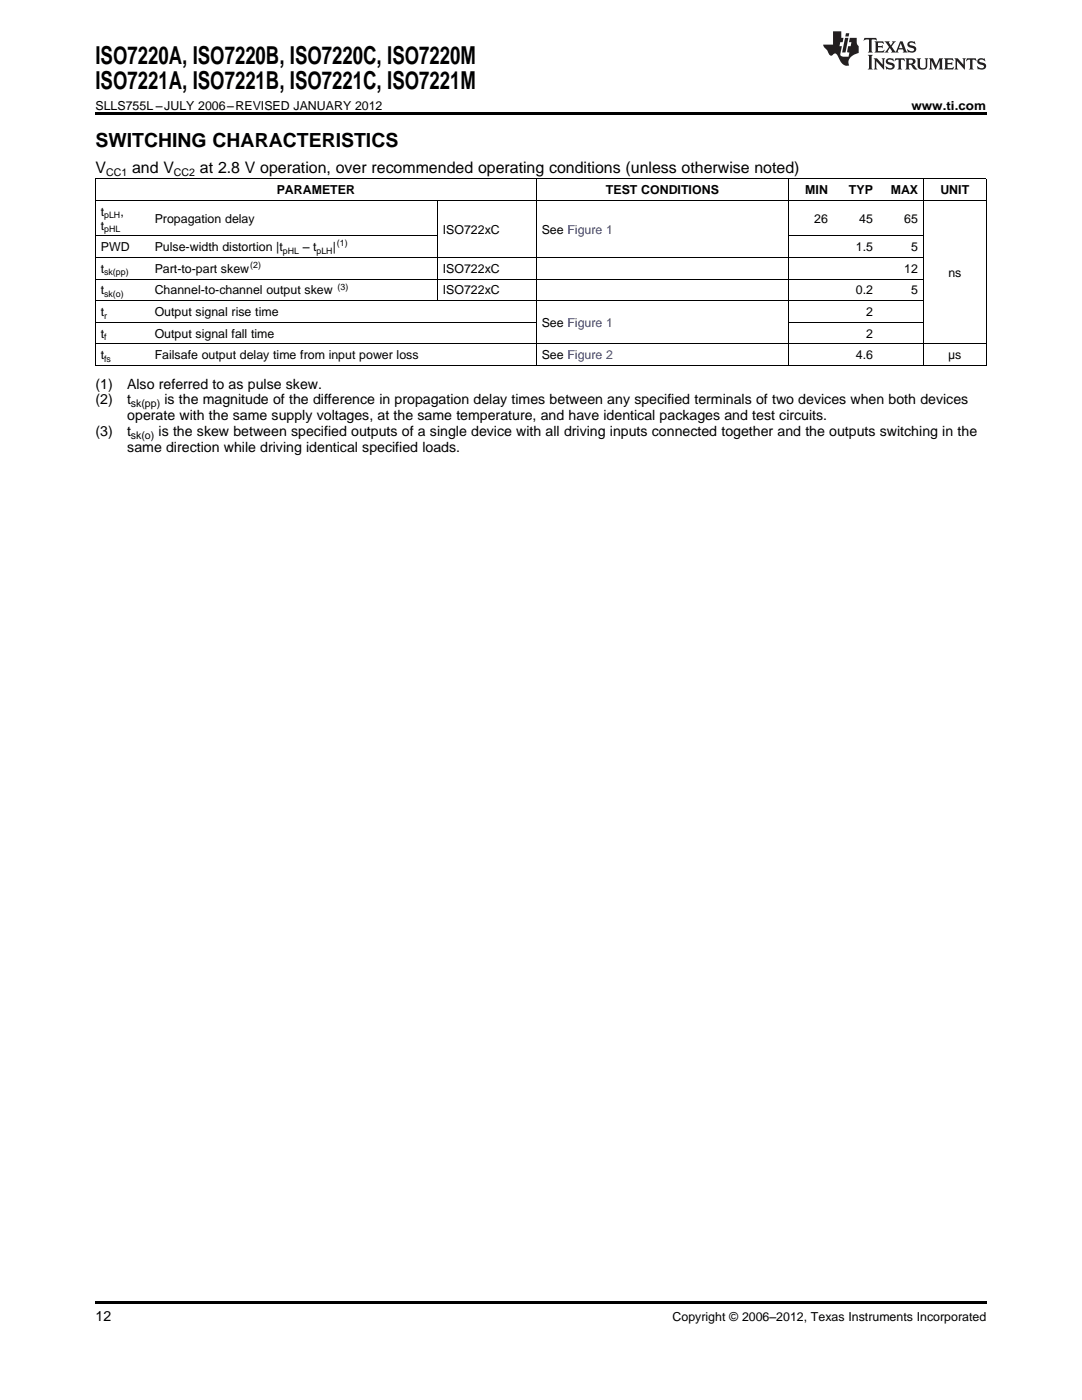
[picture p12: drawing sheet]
<svg xmlns="http://www.w3.org/2000/svg" width="216mm" height="279mm" viewBox="0 0 216 279" stroke-linecap="round" stroke-linejoin="round" font-family="sans-serif">
<defs><g id="words">
<g font-size="4.9">
<text x="19" y="12.8">ISO7220A, ISO7220B, ISO7220C, ISO7220M</text>
<text x="19" y="17.8">ISO7221A, ISO7221B, ISO7221C, ISO7221M</text>
</g>
<text font-size="3.9" x="19" y="29.3">SWITCHING CHARACTERISTICS</text>
<g font-size="3.2">
<text x="19" y="34.4">V</text>
<text x="26.4" y="34.4">and V</text>
<text x="39.9" y="34.4">at 2.8 V operation, over recommended operating conditions (unless otherwise noted)</text>
</g>
<g font-size="2.8">
<text x="19" y="77.5">(1)</text>
<text x="25.4" y="77.5">Also referred to as pulse skew.</text>
<text x="19" y="80.7">(2)</text>
<text x="25.4" y="80.7">t</text>
<text x="25.4" y="83.9">operate with the same supply voltages, at the same temperature, and have identical packages and test circuits.</text>
<text x="32.8" y="80.7">is the magnitude of the difference in propagation delay times between any specified terminals of two devices when both devices</text>
<text x="19" y="87.1">(3)</text>
<text x="25.4" y="87.1">t</text>
<text x="31.6" y="87.1">is the skew between specified outputs of a single device with all driving inputs connected together and the outputs switching in the</text>
<text x="25.4" y="90.2">same direction while driving identical specified loads.</text>
<text x="19" y="263.6">12</text>
</g>
<g font-size="2.5">
<text x="19" y="21.9">SLLS755L –JULY 2006–REVISED JANUARY 2012</text>
<text x="181.9" y="21.9">www.ti.com</text>
<text x="55.2" y="38.7">PARAMETER</text>
<text x="120.9" y="38.7">TEST CONDITIONS</text>
<text x="160.7" y="38.7">MIN</text>
<text x="169.4" y="38.7">TYP</text>
<text x="177.7" y="38.7">MAX</text>
<text x="187.6" y="38.7">UNIT</text>
<text x="20.1" y="43">t</text>
<text x="20.1" y="45.9">t</text>
<text x="24" y="43">,</text>
<text x="30.9" y="44.4">Propagation delay</text>
<text x="88.3" y="46.6">ISO722xC</text>
<text x="108.1" y="46.6">See Figure 1</text>
<text x="162.5" y="44.4">26</text>
<text x="171.4" y="44.4">45</text>
<text x="180.4" y="44.4">65</text>
<text x="20.1" y="50.2">PWD</text>
<text x="30.9" y="50.2">Pulse-width distortion |t</text>
<text x="60.4" y="50.2">– t</text>
<text x="66.4" y="50.2">|</text>
<text x="170.8" y="50.2">1.5</text>
<text x="181.8" y="50.2">5</text>
<text x="20.1" y="54.5">t</text>
<text x="20.1" y="58.8">t</text>
<text x="30.9" y="54.5">Part-to-part skew</text>
<text x="30.9" y="58.8">Channel-to-channel output skew</text>
<text x="88.3" y="54.5">ISO722xC</text>
<text x="88.3" y="58.8">ISO722xC</text>
<text x="170.8" y="58.8">0.2</text>
<text x="180.4" y="54.5">12</text>
<text x="181.8" y="58.8">5</text>
<text x="189.2" y="55.2">ns</text>
<text x="20.1" y="63.1">t</text>
<text x="30.9" y="63.1">Output signal rise time</text>
<text x="108.1" y="65.2">See Figure 1</text>
<text x="172.8" y="63.1">2</text>
<text x="20.1" y="67.4">t</text>
<text x="20.1" y="71.7">t</text>
<text x="30.9" y="67.4">Output signal fall time</text>
<text x="30.9" y="71.7">Failsafe output delay time from input power loss</text>
<text x="108.1" y="71.7">See Figure 2</text>
<text x="170.8" y="71.7">4.6</text>
<text x="172.8" y="67.4">2</text>
<text x="189.2" y="71.7">μs</text>
<text x="134.2" y="263.6">Copyright © 2006–2012, Texas Instruments Incorporated</text>
</g>
<g font-size="2.1">
<text x="21.2" y="35.1">CC1</text>
<text x="34.7" y="35.1">CC2</text>
<text x="26.1" y="81.3">sk(pp)</text>
<text x="26.1" y="87.6">sk(o)</text>
</g>
<g font-size="1.8">
<text x="20.8" y="43.5">pLH</text>
<text x="20.8" y="46.4">pHL</text>
<text x="49.9" y="53.5">(2)</text>
<text x="56.4" y="50.7">pHL</text>
<text x="63.1" y="50.7">pLH</text>
<text x="67.2" y="49.2">(1)</text>
<text x="20.8" y="55">sk(pp)</text>
<text x="20.8" y="59.3">sk(o)</text>
<text x="67.3" y="57.8">(3)</text>
<text x="20.8" y="63.6">r</text>
<text x="20.8" y="67.9">f</text>
<text x="20.8" y="72.2">fs</text>
</g>
</g></defs>
<g fill="#231f20">
<path d="M172.5 7.6l-.1 .5 .4-.2h.6v.1v2.1l-.2 .4h.9l-.2-.4v-2.1l.1-.1h.5l.5 .2-.2-.5zM174.5 8.3l.2 .3v1.5l-.2 .4h1.8l.2-.6a1.04 1.04 0 0 1-1.3 .2v-.7h.6l.3 .2v-.6l-.3 .2h-.6v-.6l.8-.1 .4 .3-.2-.5zM176.5 8.3l.9 1.1-.9 1.1h.8l-.2-.2 .4-.7 .5 .7-.2 .2h1.5l-.2-.2 .2-.4h.9l.1 .4-.2 .2h1l-.3-.3-.7-1.9h-.5l-.9 2-.8-1 .9-1h-.8l.1 .3-.4 .5-.3-.6 .1-.2zM179.7 8.6l.4 1h-.7zM181.3 8.4a.63 .63 0 0 0-.2 .7 .63 .63 0 0 0 .6 .4l.6 .2 .1 .2a.75 .75 0 0 1-.7 .4 .75 .75 0 0 1-.6-.5l.1 .7 .1-.1a1.11 1.11 0 0 0 1.5-.6 1.13 1.13 0 0 0-1.2-.8l-.1-.4a1.04 1.04 0 0 1 1.2 .2l-.2-.5-.2 .1-.4-.2zM173.2 10.9l.2 .4v2.2l-.2 .4h1l-.3-.4v-2.2l.3-.4zM174.3 11.6l.3 .4v1.5l-.3 .4h.8l-.2-.4v-1.3l1.5 1.7v-1.9l.2-.4h-.7l.2 .4v.9l-1.1-1.3zM177 11.8a.62 .62 0 0 0-.2 .7 .62 .62 0 0 0 .6 .4l.6 .1 .1 .3a.76 .76 0 0 1-.7 .3 .76 .76 0 0 1-.7-.4l.2 .7 .1-.1a1.11 1.11 0 0 0 1.5-.6 1.13 1.13 0 0 0-1.2-.8l-.1-.4a1.04 1.04 0 0 1 1.2 .2l-.2-.6-.2 .1-.5-.1zM178.7 11.6l-.2 .6a.61 .61 0 0 1 .8-.3v1.6l-.2 .4h.9l-.2-.4v-1.6a.63 .63 0 0 1 .7 .3l-.1-.6zM180.6 11.6l.3 .4v1.5l-.3 .4h1l-.2-.2-.1-.8 .6 .2a.76 .76 0 0 0 1.2 .7l-1-1a.58 .58 0 0 0 .6-.5 .58 .58 0 0 0-.5-.6zM181.4 11.9h.1a.45 .45 0 0 1 .5 .1 .45 .45 0 0 1 .1 .5l-.8 .2zM182.9 11.6l.2 .2a2.17 2.17 0 0 0 .3 1.9 .99 .99 0 0 0 1.6-.6v-1.1l.2-.4h-.7l.2 .2a1.92 1.92 0 0 1-.2 1.8 .6 .6 0 0 1-.9-.5v-1.1l.2-.4zM185.4 11.6l.2 .4v1.5l-.2 .4h.7l-.2-.4v-1.4l.8 1.8 .8-1.8v1.4l-.2 .4h.9l-.2-.4v-1.5l.2-.4h-.8l-.6 1.5-.6-1.5zM188.4 11.6l.2 .4v1.5l-.2 .4h1.8l.1-.6a1.04 1.04 0 0 1-1.2 .1v-.6h.5l.4 .2v-.6l-.4 .2h-.5v-.7h.8l.3 .3-.1-.6zM190.5 11.6l.2 .4v1.5l-.2 .4h.7l-.2-.4v-1.3l1.5 1.7v-1.9l.2-.4h-.7l.2 .4v.9l-1.1-1.3zM192.9 11.6l-.1 .6a.61 .61 0 0 1 .7-.3l.1 1.6-.3 .4h1l-.3-.4 .1-1.6a.63 .63 0 0 1 .7 .3l-.1-.6zM195.2 11.8a.62 .62 0 0 0-.2 .7 .62 .62 0 0 0 .6 .4l.6 .1 .1 .3a.76 .76 0 0 1-.7 .3 .76 .76 0 0 1-.6-.4l.1 .7 .1-.1a1.11 1.11 0 0 0 1.6-.6 1.13 1.13 0 0 0-1.3-.8l-.1-.4a1.04 1.04 0 0 1 1.2 .2l-.1-.6-.2 .1-.5-.1z"/>
<path d="M166.2 6.3v2.6h-1.9v.4l.8 .9a.91 .91 0 0 0 1 .8 .56 .56 0 0 1 .5-.3 .56 .56 0 0 1 .5 .3l.4 .8a1.53 1.53 0 0 0 1.9 1.2 1.54 1.54 0 0 1 1-2.1l.9-.3v-1.4a1.52 1.52 0 0 1-.4-1.6h-1.3l-.2 .8h.5l-.2 .8h-.5l-.1 1v.2l.4 .1-.2 .8a1.93 1.93 0 0 1-1.6-.3l.3-1.8h-.5l.2-.8h.4l.2-.8h-.4v-1.3zM168.6 7.6l-.6 2.9h.7l.6-2.9zM168.8 6.6l-.1 .7h.6l.2-.7z"/>
</g>
<path d="M19 22.5h177.8v.5h-177.8zM19 259.7h177.8v.5h-177.8z" fill="#000"/>
<g fill="none" stroke="#000" stroke-width=".2">
<path d="M19 40h177.8M19 35.6h177.8M19.1 35.7v37.3M107 35.7v37.3M157.3 35.7v37.3M184.2 35.7v37.3M196.8 35.7v37.3M19 60h165.3M19 55.7h165.3M19 51.4h165.3M19 47.1h68.3M87.2 40v20"/>
<path d="M157.3 47.1h27M19 72.9h177.8M19 68.6h177.8M19 64.3h88M157.3 64.3h27"/>
</g>
<use href="#words"/>
</svg>
